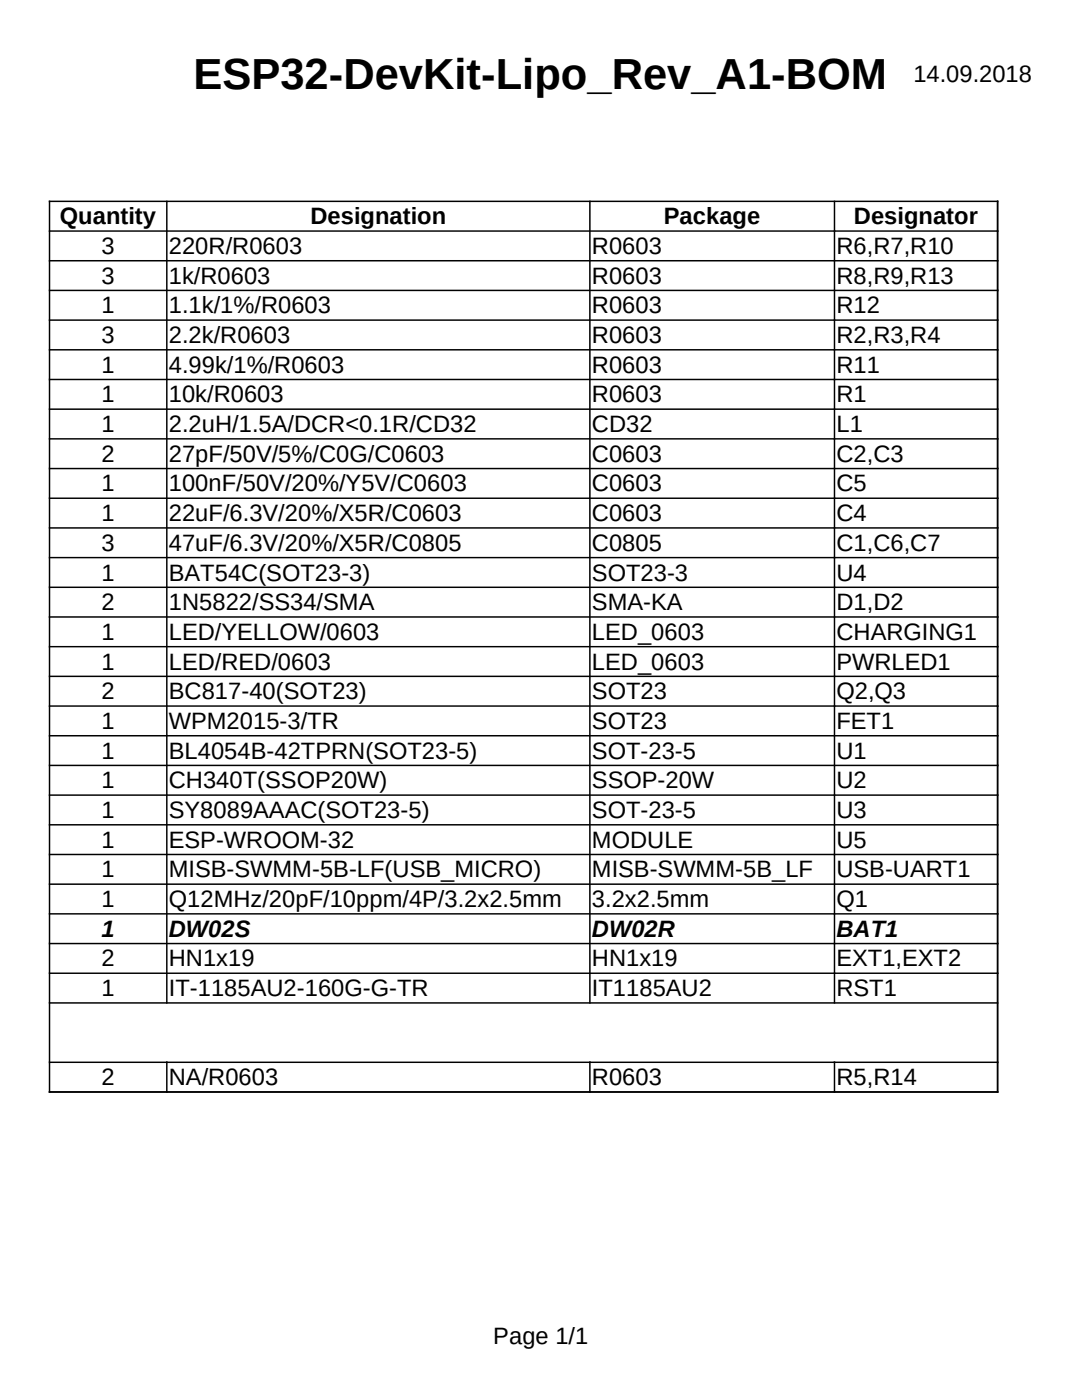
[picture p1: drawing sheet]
<svg xmlns="http://www.w3.org/2000/svg" width="216mm" height="279mm" viewBox="0 0 216 279" stroke-linecap="round" stroke-linejoin="round" font-family="sans-serif">
<defs><g id="words">
<text font-size="8.7" x="38.6" y="17.7">ESP32-DevKit-Lipo_Rev_A1-BOM</text>
<g font-size="4.7">
<text x="182.2" y="16.4">14.09.2018</text>
<text x="12" y="44.7">Quantity</text>
<text x="61.9" y="44.7">Designation</text>
<text x="132.5" y="44.7">Package</text>
<text x="170.4" y="44.7">Designator</text>
<text x="20.2" y="50.7">3</text>
<text x="33.7" y="50.7">220R/R0603</text>
<text x="118.1" y="50.7">R0603</text>
<text x="166.9" y="50.7">R6,R7,R10</text>
<text x="20.2" y="56.6">3</text>
<text x="33.7" y="56.6">1k/R0603</text>
<text x="118.1" y="56.6">R0603</text>
<text x="166.9" y="56.6">R8,R9,R13</text>
<text x="20.2" y="62.5">1</text>
<text x="33.7" y="62.5">1.1k/1%/R0603</text>
<text x="118.1" y="62.5">R0603</text>
<text x="166.9" y="62.5">R12</text>
<text x="20.2" y="68.4">3</text>
<text x="33.7" y="68.4">2.2k/R0603</text>
<text x="118.1" y="68.4">R0603</text>
<text x="166.9" y="68.4">R2,R3,R4</text>
<text x="20.2" y="74.4">1</text>
<text x="33.7" y="74.4">4.99k/1%/R0603</text>
<text x="118.1" y="74.4">R0603</text>
<text x="166.9" y="74.4">R11</text>
<text x="20.2" y="80.3">1</text>
<text x="33.7" y="80.3">10k/R0603</text>
<text x="118.1" y="80.3">R0603</text>
<text x="166.9" y="80.3">R1</text>
<text x="20.2" y="86.2">1</text>
<text x="33.7" y="86.2">2.2uH/1.5A/DCR&lt;0.1R/CD32</text>
<text x="118.1" y="86.2">CD32</text>
<text x="166.9" y="86.2">L1</text>
<text x="20.2" y="92.1">2</text>
<text x="33.7" y="92.1">27pF/50V/5%/C0G/C0603</text>
<text x="118.1" y="92.1">C0603</text>
<text x="166.9" y="92.1">C2,C3</text>
<text x="20.2" y="98.1">1</text>
<text x="33.7" y="98.1">100nF/50V/20%/Y5V/C0603</text>
<text x="118.1" y="98.1">C0603</text>
<text x="166.9" y="98.1">C5</text>
<text x="20.2" y="104">1</text>
<text x="33.7" y="104">22uF/6.3V/20%/X5R/C0603</text>
<text x="118.1" y="104">C0603</text>
<text x="166.9" y="104">C4</text>
<text x="20.2" y="109.9">3</text>
<text x="33.7" y="109.9">47uF/6.3V/20%/X5R/C0805</text>
<text x="118.1" y="109.9">C0805</text>
<text x="166.9" y="109.9">C1,C6,C7</text>
<text x="20.2" y="115.9">1</text>
<text x="33.7" y="115.9">BAT54C(SOT23-3)</text>
<text x="118.1" y="115.9">SOT23-3</text>
<text x="166.9" y="115.9">U4</text>
<text x="20.2" y="121.8">2</text>
<text x="33.7" y="121.8">1N5822/SS34/SMA</text>
<text x="118.1" y="121.8">SMA-KA</text>
<text x="166.9" y="121.8">D1,D2</text>
<text x="20.2" y="127.7">1</text>
<text x="33.7" y="127.7">LED/YELLOW/0603</text>
<text x="118.1" y="127.7">LED_0603</text>
<text x="166.9" y="127.7">CHARGING1</text>
<text x="20.2" y="133.6">1</text>
<text x="33.7" y="133.6">LED/RED/0603</text>
<text x="118.1" y="133.6">LED_0603</text>
<text x="166.9" y="133.6">PWRLED1</text>
<text x="20.2" y="139.5">2</text>
<text x="33.7" y="139.5">BC817-40(SOT23)</text>
<text x="118.1" y="139.5">SOT23</text>
<text x="166.9" y="139.5">Q2,Q3</text>
<text x="20.2" y="145.5">1</text>
<text x="33.7" y="145.5">WPM2015-3/TR</text>
<text x="118.1" y="145.5">SOT23</text>
<text x="166.9" y="145.5">FET1</text>
<text x="20.2" y="151.4">1</text>
<text x="33.7" y="151.4">BL4054B-42TPRN(SOT23-5)</text>
<text x="118.1" y="151.4">SOT-23-5</text>
<text x="166.9" y="151.4">U1</text>
<text x="20.2" y="157.3">1</text>
<text x="33.7" y="157.3">CH340T(SSOP20W)</text>
<text x="118.1" y="157.3">SSOP-20W</text>
<text x="166.9" y="157.3">U2</text>
<text x="20.2" y="163.2">1</text>
<text x="33.7" y="163.2">SY8089AAAC(SOT23-5)</text>
<text x="118.1" y="163.2">SOT-23-5</text>
<text x="166.9" y="163.2">U3</text>
<text x="20.2" y="169.2">1</text>
<text x="33.7" y="169.2">ESP-WROOM-32</text>
<text x="118.1" y="169.2">MODULE</text>
<text x="166.9" y="169.2">U5</text>
<text x="20.2" y="175.1">1</text>
<text x="33.7" y="175.1">MISB-SWMM-5B-LF(USB_MICRO)</text>
<text x="118.1" y="175.1">MISB-SWMM-5B_LF</text>
<text x="166.9" y="175.1">USB-UART1</text>
<text x="20.2" y="181">1</text>
<text x="33.7" y="181">Q12MHz/20pF/10ppm/4P/3.2x2.5mm</text>
<text x="118.1" y="181">3.2x2.5mm</text>
<text x="166.9" y="181">Q1</text>
<text x="20.2" y="186.9">1</text>
<text x="33.7" y="186.9">DW02S</text>
<text x="118.1" y="186.9">DW02R</text>
<text x="166.9" y="186.9">BAT1</text>
<text x="20.2" y="192.9">2</text>
<text x="33.7" y="192.9">HN1x19</text>
<text x="118.1" y="192.9">HN1x19</text>
<text x="166.9" y="192.9">EXT1,EXT2</text>
<text x="20.2" y="198.8">1</text>
<text x="33.7" y="198.8">IT-1185AU2-160G-G-TR</text>
<text x="118.1" y="198.8">IT1185AU2</text>
<text x="166.9" y="198.8">RST1</text>
<text x="20.2" y="216.6">2</text>
<text x="33.7" y="216.6">NA/R0603</text>
<text x="118.1" y="216.6">R0603</text>
<text x="166.9" y="216.6">R5,R14</text>
<text x="98.4" y="268.3">Page 1/1</text>
</g>
</g></defs>
<g fill="none" stroke="#000" stroke-width=".3">
<path d="M9.7 40.2h189.5M9.7 46.1h189.5M9.7 52h189.5M9.7 58h189.5M9.9 40v178.1M33.3 40v160.3M117.7 40v160.3M166.5 40v160.3M199.1 40v178.1M9.7 63.9h189.5M9.7 69.8h189.5M9.7 75.7h189.5"/>
<path d="M9.7 81.7h189.5M9.7 87.6h189.5M9.7 93.5h189.5M9.7 99.4h189.5M9.7 105.4h189.5M9.7 111.3h189.5M9.7 117.2h189.5M9.7 123.1h189.5M9.7 129.1h189.5M9.7 135h189.5M9.7 140.9h189.5M9.7 146.8h189.5"/>
<path d="M9.7 152.8h189.5M9.7 158.7h189.5M9.7 164.6h189.5M9.7 170.5h189.5M9.7 176.5h189.5M9.7 182.4h189.5M9.7 188.3h189.5M9.7 194.2h189.5M9.7 200.2h189.5M9.7 212h189.5M9.7 217.9h189.5M33.3 211.9v6.2"/>
<path d="M117.7 211.9v6.2M166.5 211.9v6.2"/>
</g>
<use href="#words"/>
</svg>
